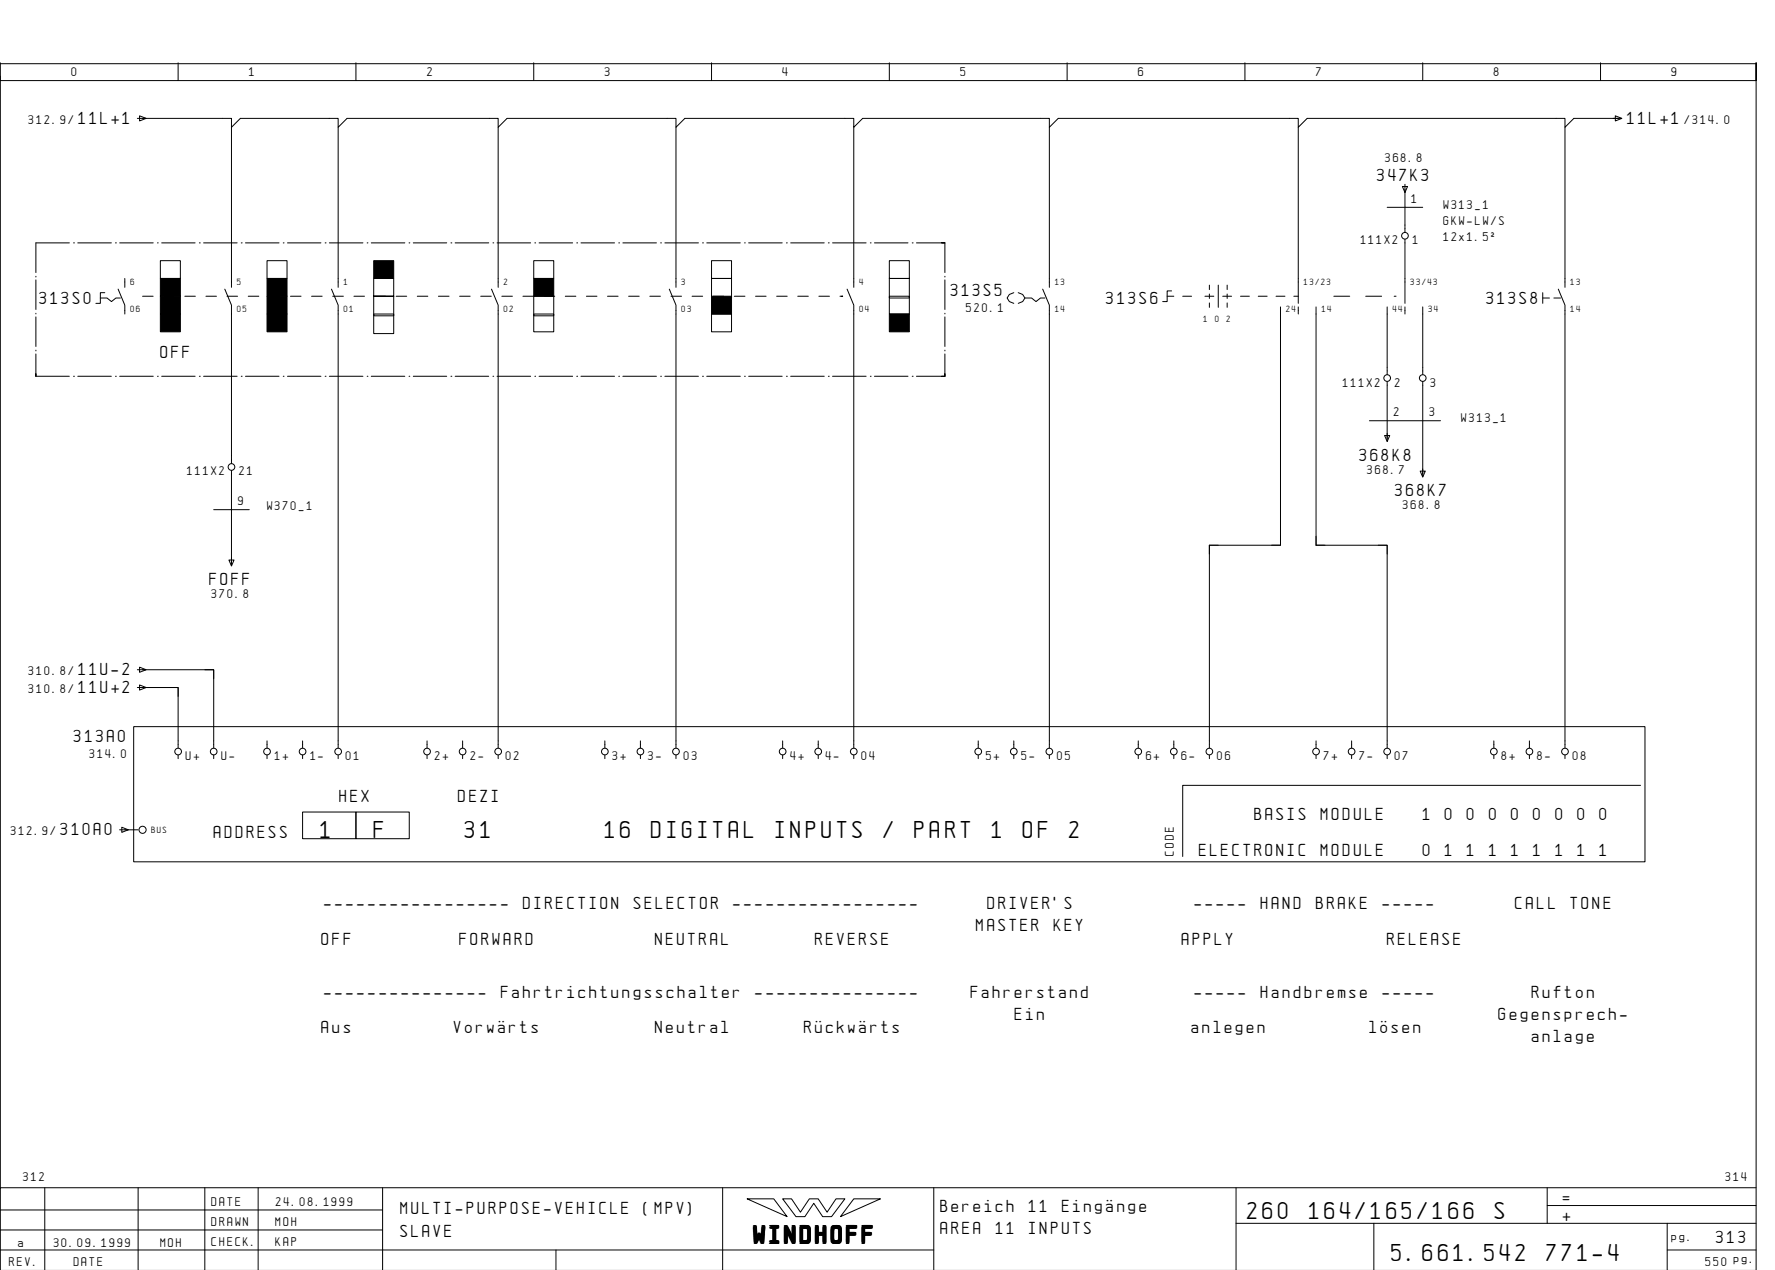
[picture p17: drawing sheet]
<svg xmlns="http://www.w3.org/2000/svg" width="399mm" height="286mm" viewBox="0 0 399 286" stroke-linecap="round" stroke-linejoin="round" font-family="sans-serif">
<defs><g id="words">
<g font-size="4.4">
<text x="72.1" y="188.4">1</text>
<text x="84.1" y="188.4">F</text>
<text x="104.6" y="188.4">31</text>
<text x="136.1" y="188.4">16</text>
<text x="146.5" y="188.4">DIGITAL</text>
<text x="174.4" y="188.4">INPUTS</text>
<text x="198.8" y="188.4">/</text>
<text x="205.7" y="188.4">PART</text>
<text x="223.1" y="188.4">1</text>
<text x="230.1" y="188.4">OF</text>
<text x="240.6" y="188.4">2</text>
<text x="280.6" y="274.1">260</text>
<text x="294.5" y="274.1">164/165/166</text>
<text x="336.3" y="274.1">S</text>
<text x="169.5" y="279.3">WINDHOFF</text>
<text x="313.1" y="283.6">5.661.542</text>
<text x="347.9" y="283.6">771-4</text>
</g>
<g font-size="3.1">
<text x="17.6" y="27.9">11L+1</text>
<text x="366.1" y="27.9">11L+1</text>
<text x="309.9" y="40.6">347K3</text>
<text x="8.9" y="68.4">313S0</text>
<text x="213.9" y="66.6">313S5</text>
<text x="248.9" y="68.4">313S6</text>
<text x="334.4" y="68.4">313S8</text>
<text x="36.1" y="80.4">OFF</text>
<text x="305.9" y="103.6">368K8</text>
<text x="313.9" y="111.6">368K7</text>
<text x="47.1" y="131.6">FOFF</text>
<text x="17.6" y="151.9">11U-2</text>
<text x="17.6" y="155.9">11U+2</text>
<text x="16.6" y="166.9">313A0</text>
<text x="76.3" y="180.4">HEX</text>
<text x="103.1" y="180.4">DEZI</text>
<text x="282.2" y="184.4">BASIS</text>
<text x="297.2" y="184.4">MODULE</text>
<text x="320.1" y="184.4">1</text>
<text x="325.1" y="184.4">0</text>
<text x="330" y="184.4">0</text>
<text x="335" y="184.4">0</text>
<text x="340" y="184.4">0</text>
<text x="345" y="184.4">0</text>
<text x="349.9" y="184.4">0</text>
<text x="354.9" y="184.4">0</text>
<text x="359.9" y="184.4">0</text>
<text x="13.6" y="187.9">310A0</text>
<text x="48.1" y="188.4">ADDRESS</text>
<text x="269.8" y="192.4">ELECTRONIC</text>
<text x="297.2" y="192.4">MODULE</text>
<text x="320.1" y="192.4">0</text>
<text x="325.1" y="192.4">1</text>
<text x="330" y="192.4">1</text>
<text x="335" y="192.4">1</text>
<text x="340" y="192.4">1</text>
<text x="345" y="192.4">1</text>
<text x="349.9" y="192.4">1</text>
<text x="354.9" y="192.4">1</text>
<text x="359.9" y="192.4">1</text>
<text x="72.9" y="204.4">-----------------</text>
<text x="117.7" y="204.4">DIRECTION</text>
<text x="142.6" y="204.4">SELECTOR</text>
<text x="165" y="204.4">-----------------</text>
<text x="219.6" y="209.4">MASTER</text>
<text x="222.1" y="204.4">DRIVER'S</text>
<text x="237.1" y="209.4">KEY</text>
<text x="268.7" y="204.4">-----</text>
<text x="283.6" y="204.4">HAND</text>
<text x="296.1" y="204.4">BRAKE</text>
<text x="311" y="204.4">-----</text>
<text x="340.9" y="204.4">CALL</text>
<text x="353.3" y="204.4">TONE</text>
<text x="72.3" y="212.4">OFF</text>
<text x="103.4" y="212.4">FORWARD</text>
<text x="147.4" y="212.4">NEUTRAL</text>
<text x="183.4" y="212.4">REVERSE</text>
<text x="265.9" y="212.4">APPLY</text>
<text x="312.1" y="212.4">RELEASE</text>
<text x="72.9" y="224.4">---------------</text>
<text x="112.7" y="224.4">Fahrtrichtungsschalter</text>
<text x="169.9" y="224.4">---------------</text>
<text x="218.4" y="224.4">Fahrerstand</text>
<text x="268.7" y="224.4">-----</text>
<text x="283.6" y="224.4">Handbremse</text>
<text x="311" y="224.4">-----</text>
<text x="344.6" y="224.4">Rufton</text>
<text x="72.3" y="232.4">Aus</text>
<text x="102.1" y="232.4">VorwÑrts</text>
<text x="147.4" y="232.4">Neutral</text>
<text x="180.9" y="232.4">RÅckwÑrts</text>
<text x="228.3" y="229.4">Ein</text>
<text x="268.1" y="232.4">anlegen</text>
<text x="308.1" y="232.4">lîsen</text>
<text x="337.1" y="229.4">Gegensprech-</text>
<text x="344.6" y="234.4">anlage</text>
<text x="90.1" y="273.1">MULTI-PURPOSE-VEHICLE</text>
<text x="144.8" y="273.1">(MPV)</text>
<text x="211.6" y="272.6">Bereich</text>
<text x="231.5" y="272.6">11</text>
<text x="238.9" y="272.6">EingÑnge</text>
<text x="351.6" y="270.6">=</text>
<text x="351.6" y="274.6">+</text>
<text x="90.1" y="278.1">SLAVE</text>
<text x="211.6" y="277.6">AREA</text>
<text x="224" y="277.6">11</text>
<text x="231.5" y="277.6">INPUTS</text>
<text x="386.1" y="279.6">313</text>
</g>
<g font-size="2.3">
<text x="16.1" y="17.1">0</text>
<text x="56.1" y="17.1">1</text>
<text x="96.1" y="17.1">2</text>
<text x="136.1" y="17.1">3</text>
<text x="176.1" y="17.1">4</text>
<text x="216.1" y="17.1">5</text>
<text x="256.1" y="17.1">6</text>
<text x="296.1" y="17.1">7</text>
<text x="336.1" y="17.1">8</text>
<text x="376.1" y="17.1">9</text>
<text x="6.4" y="27.9">312.9/</text>
<text x="379" y="27.9">/314.0</text>
<text x="311.6" y="36.5">368.8</text>
<text x="317.6" y="45.6">1</text>
<text x="324.7" y="47">W313_1</text>
<text x="324.7" y="50.6">GKW-LW/S</text>
<text x="306.1" y="54.9">111X2</text>
<text x="317.8" y="54.9">1</text>
<text x="324.7" y="54.2">12x1.5˝</text>
<text x="217.4" y="70.1">520.1</text>
<text x="302.1" y="86.9">111X2</text>
<text x="313.8" y="86.9">2</text>
<text x="321.8" y="86.9">3</text>
<text x="313.6" y="93.6">2</text>
<text x="321.6" y="93.6">3</text>
<text x="328.7" y="95">W313_1</text>
<text x="42.1" y="106.9">111X2</text>
<text x="53.8" y="106.9">21</text>
<text x="307.6" y="106.6">368.7</text>
<text x="53.6" y="113.6">9</text>
<text x="60.1" y="114.6">W370_1</text>
<text x="315.6" y="114.6">368.8</text>
<text x="47.6" y="134.6">370.8</text>
<text x="6.4" y="151.9">310.8/</text>
<text x="6.4" y="155.9">310.8/</text>
<text x="20.1" y="170.4">314.0</text>
<text x="41.8" y="170.9">U+</text>
<text x="49.8" y="170.9">U-</text>
<text x="61.8" y="170.9">1+</text>
<text x="69.8" y="170.9">1-</text>
<text x="77.8" y="170.9">01</text>
<text x="97.8" y="170.9">2+</text>
<text x="105.8" y="170.9">2-</text>
<text x="113.8" y="170.9">02</text>
<text x="137.8" y="170.9">3+</text>
<text x="145.8" y="170.9">3-</text>
<text x="153.8" y="170.9">03</text>
<text x="177.8" y="170.9">4+</text>
<text x="185.8" y="170.9">4-</text>
<text x="193.8" y="170.9">04</text>
<text x="221.8" y="170.9">5+</text>
<text x="229.8" y="170.9">5-</text>
<text x="237.8" y="170.9">05</text>
<text x="257.8" y="170.9">6+</text>
<text x="265.8" y="170.9">6-</text>
<text x="273.8" y="170.9">06</text>
<text x="297.8" y="170.9">7+</text>
<text x="305.8" y="170.9">7-</text>
<text x="313.8" y="170.9">07</text>
<text x="337.8" y="170.9">8+</text>
<text x="345.8" y="170.9">8-</text>
<text x="353.8" y="170.9">08</text>
<text x="2.4" y="187.9">312.9/</text>
<text x="264.1" y="192.4" transform="rotate(-90 264.1 192.4)">CODE</text>
<text x="5.2" y="265.6">312</text>
<text x="388.2" y="265.6">314</text>
<text x="47.6" y="271.1">DATE</text>
<text x="47.6" y="275.6">DRAWN</text>
<text x="62" y="275.6">MOH</text>
<text x="62.1" y="271.1">24.08.1999</text>
<text x="4.1" y="280.4">a</text>
<text x="12.1" y="280.4">30.09.1999</text>
<text x="36.1" y="280.4">MOH</text>
<text x="47.6" y="280.1">CHECK.</text>
<text x="62" y="280.1">KAP</text>
<text x="376.1" y="279.1">pg.</text>
<text x="2.1" y="284.6">REV.</text>
<text x="16.6" y="284.6">DATE</text>
<text x="383.7" y="284.6">550 pg.</text>
</g>
<g font-size="1.6">
<text x="29.4" y="64.1">6</text>
<text x="53.4" y="64.1">5</text>
<text x="77.4" y="64.1">1</text>
<text x="113.3" y="64.1">2</text>
<text x="153.3" y="64.1">3</text>
<text x="193.3" y="64.1">4</text>
<text x="237.4" y="64.1">13</text>
<text x="293.3" y="64.1">13/23</text>
<text x="317.3" y="64.1">33/43</text>
<text x="353.3" y="64.1">13</text>
<text x="29.4" y="70.1">06</text>
<text x="53.4" y="70.1">05</text>
<text x="77.4" y="70.1">01</text>
<text x="113.3" y="70.1">02</text>
<text x="153.3" y="70.1">03</text>
<text x="193.3" y="70.1">04</text>
<text x="237.4" y="70.1">14</text>
<text x="289.3" y="70.1">24</text>
<text x="297.3" y="70.1">14</text>
<text x="313.4" y="70.1">44</text>
<text x="321.3" y="70.1">34</text>
<text x="353.3" y="70.1">14</text>
<text x="270.8" y="72.4">1</text>
<text x="273.4" y="72.4">0</text>
<text x="276" y="72.4">2</text>
<text x="34.1" y="187.3">BUS</text>
</g>
</g></defs>
<g fill="none" stroke="#000" stroke-width=".22">
<path d="M.1 14.1v4h395v-4v271.6M.1 17.1v250M.1 14.3h395M40.1 14.1v4M80.1 14.1v4M120.1 14.1v4M160.1 14.1v4M200.1 14.1v4M240.1 14.1v4M280.1 14.1v4M320.1 14.1v4M360.1 14.1v4"/>
<path d="M30.9 26.6h21.2v2l2-2h22v2l2-2h34v2l2-2h38v2l2-2h38v2l2-2h42v2l2-2h54v2l2-2h58v2l2-2h10.6M31.4 26l1.5 .6-1.5 .6zM52.1 28.6v36M76.1 28.6v36M112.1 28.6v36M152.1 28.6v36M192.1 28.6v36M236.1 28.6v36M292.1 28.6v39.6M352.1 28.6v36M363.4 26l1.5 .6-1.5 .6zM15.6 54.6h-7.5v6.7"/>
<path d="M16.5 54.6h.2M17.5 54.6h7.6M26 54.6h.2M26.9 54.6h7.6M35.4 54.6h.2M36.1 58.6h4.5v4h-4.5zM36.4 54.6h7.5M44.9 54.6h.2M45.8 54.6h7.5M54.3 54.6h.2M55.2 54.6h7.6M60.1 58.6h4.5v4h-4.5z"/>
<path d="M63.7 54.6h.2M64.7 54.6h7.5M73.1 54.6h.2M74.1 54.6h7.6M82.6 54.6h.2M83.5 54.6h7.6M92 54.6h.2M93 54.6h7.5M101.5 54.6h.2M102.4 54.6h7.5M110.9 54.6h.2M111.8 54.6h7.6"/>
<path d="M120.1 58.6h4.5v4h-4.5zM120.3 54.6h.2M121.3 54.6h7.5M129.7 54.6h.2M130.7 54.6h7.6M139.2 54.6h.2M140.1 54.6h7.6M148.6 54.6h.2M149.6 54.6h7.5M158.1 54.6h.2M159 54.6h7.5M160.1 58.6h4.5v4h-4.5h4.5v4.4h-4.5z"/>
<path d="M167.5 54.6h.2M168.4 54.6h7.6M176.9 54.6h.2M177.9 54.6h7.5M186.3 54.6h.2M187.3 54.6h7.6M195.8 54.6h.2M196.7 54.6h7.6M200.1 58.6h4.5v4h-4.5h4.5v4.4h-4.5zM205.2 54.6h.2M206.2 54.6h6.4h-.7M212.6 54.6v6.7"/>
<path d="M312.1 46.6h8M315.5 42h1.1l-.5 1.3zM316.1 41.4v10.8M316.1 53.8v14.4M8.1 79.6v5v-.5M8.1 62.1v.2M8.1 62.9v6.7M8.1 70.4v.2M8.1 71.3v6.6M8.1 78.8v.1M22.6 67h1.5l1 .8 1-.8h1M23.6 65.8h-1v2.4h-1"/>
<path d="M26.6 65l1.5 3.6v2M28.1 62.6v2M32.1 66.6h2.4M36.8 66.6h2.4M41.6 66.6h2.4M46.3 66.6h2.4M50.6 65l1.5 3.6v35.6M51.1 66.6h2.4M55.9 66.6h2.3M60.6 66.6h2.4M65.3 66.6h2.4M70.1 66.6h2.4"/>
<path d="M74.6 65l1.5 3.6v99.6M74.8 66.6h2.4M79.6 66.6h2.4M84.1 62.6h4.5v4h-4.5h4.5v4.4h-4.5zM84.1 70.6h4.5v4.4h-4.5zM84.4 66.6h2.4M89.1 66.6h2.4M93.9 66.6h2.4M98.6 66.6h2.4M103.4 66.6h2.4M108.2 66.6h2.3M110.6 65l1.5 3.6v99.6"/>
<path d="M112.9 66.6h2.4M117.6 66.6h2.4M120.1 66.6h4.5v4.4h-4.5zM120.1 70.6h4.5v4h-4.5zM122.4 66.6h2.4M127.2 66.6h2.3M131.9 66.6h2.4M136.7 66.6h2.4M141.4 66.6h2.4M146.2 66.6h2.4M150.6 65l1.5 3.6v99.6M151 66.6h2.3"/>
<path d="M155.7 66.6h2.4M160.1 70.6h4.5v4h-4.5zM160.5 66.6h2.3M165.2 66.6h2.4M170 66.6h2.3M174.7 66.6h2.4M179.5 66.6h2.3M184.2 66.6h2.4M189 66.6h.6h-.2M190.6 65l1.5 3.6v99.6M200.1 66.6h4.5v4h-4.5zM212.6 79.6v5v-.5"/>
<path d="M212.6 62.1v.2M212.6 62.9v6.7M212.6 70.4v.2M212.6 71.3v6.6M212.6 78.8v.1M228.1 65.8l-1 .4-.5 .8 .5 .8 1 .4M229.1 65.8l1 .4 .5 .8h1.5l1 .8 1-.8h1M230.6 67l-.5 .8-1 .4M234.6 65l1.5 3.6v99.6M262.6 66.6h1.5M263.6 65.4h-1v2.4h-1M266.1 66.6h2"/>
<path d="M271.1 66.6h2M272.1 64.1v1M272.1 66.1v1M272.1 68.1v1M274.1 64.1v5M275.1 66.6h2M276.1 64.1v1M276.1 66.1v1M276.1 68.1v1M279.1 66.6h2M283.1 66.6h2M287.1 66.6h2"/>
<path d="M288.1 69v53.6h-16v45.6M291.1 66.6h1M292.1 69v1.6M296.1 69v53.6h16v45.6M300.1 66.6h3.5M307.3 66.6h3.5M312.1 69v15.2M313.6 66.6h.5M316.1 69v1.6M320.1 69v15.2M347.1 67h1.5M347.1 65.8v2.4"/>
<path d="M349.6 67h1.5M350.6 65l1.5 3.6v99.6M8.1 84.6h7.5M16.5 84.6h.2M17.5 84.6h7.6M26 84.6h.2M26.9 84.6h7.6M35.4 84.6h.2M36.4 84.6h7.5M44.9 84.6h.2M45.8 84.6h7.5M54.3 84.6h.2"/>
<path d="M55.2 84.6h7.6M63.7 84.6h.2M64.7 84.6h7.5M73.1 84.6h.2M74.1 84.6h7.6M82.6 84.6h.2M83.5 84.6h7.6M92 84.6h.2M93 84.6h7.5M101.5 84.6h.2M102.4 84.6h7.5M110.9 84.6h.2"/>
<path d="M111.8 84.6h7.6M120.3 84.6h.2M121.3 84.6h7.5M129.7 84.6h.2M130.7 84.6h7.6M139.2 84.6h.2M140.1 84.6h7.6M148.6 84.6h.2M149.6 84.6h7.5M158.1 84.6h.2M159 84.6h7.5M167.5 84.6h.2"/>
<path d="M168.4 84.6h7.6M176.9 84.6h.2M177.9 84.6h7.5M186.3 84.6h.2M187.3 84.6h7.6M195.8 84.6h.2M196.7 84.6h7.6M205.2 84.6h.2M206.2 84.6h6.4h-.7M308.1 94.6h16M311.5 98h1.1l-.5 1.3zM312.1 85.8v13.4"/>
<path d="M320.1 85.8v21.4M48.1 114.6h8M52.1 105.8v21.4M319.5 106h1.2l-.6 1.3zM51.5 126h1.1l-.5 1.3zM274.1 122.6h-2v2M288.1 120.6v2h-2M296.1 120.6v2h2M310.1 122.6h2v2M30.9 150.6h1.9M30.9 154.6h1.9M31.4 150l1.5 .6-1.5 .6z"/>
<path d="M31.4 154l1.5 .6-1.5 .6zM32.1 154.6h8v13.6M32.1 150.6h16v17.6M38.1 154.6h2v2M46.1 150.6h2v2M30.1 163.4h340v30.4h-340zM40.1 169.8v.8M48.1 169.8v.8M60.1 166.6v1.6M60.1 169.8v.8M68.1 166.6v1.6M68.1 169.8v.8"/>
<path d="M76.1 169.8v.8M96.1 166.6v1.6M96.1 169.8v.8M104.1 166.6v1.6M104.1 169.8v.8M112.1 169.8v.8M136.1 166.6v1.6M136.1 169.8v.8M144.1 166.6v1.6M144.1 169.8v.8M152.1 169.8v.8M176.1 166.6v1.6"/>
<path d="M176.1 169.8v.8M184.1 166.6v1.6M184.1 169.8v.8M192.1 169.8v.8M220.1 166.6v1.6M220.1 169.8v.8M228.1 166.6v1.6M228.1 169.8v.8M236.1 169.8v.8M256.1 166.6v1.6M256.1 169.8v.8M264.1 166.6v1.6"/>
<path d="M264.1 169.8v.8M272.1 169.8v.8M296.1 166.6v1.6M296.1 169.8v.8M304.1 166.6v1.6M304.1 169.8v.8M312.1 169.8v.8M336.1 166.6v1.6M336.1 169.8v.8M344.1 166.6v1.6M344.1 169.8v.8M352.1 169.8v.8"/>
<path d="M369.1 176.6h-103v16M26.9 186.6h4.2M27.4 186l1.5 .6-1.5 .6zM68.1 182.6h12v6h-12zM80.1 182.6h12v6h-12zM10.1 267.1v18.5M31.1 267.1v18.5M46.1 267.1v18.6M58.1 267.1v18.6M86.1 272.1h-86M86.1 276.6h-86M86.1 267.1v18.6"/>
<path d="M162.6 267.1v18.6M168.1 269.6h6l3 4zM176.1 269.6h2l2 3 2-3h2l2 3 2-3h2l-3 4h-2l-2-3-2 3h-2zM192.1 269.6h6l-9 4zM210.1 267.1v18.6M278.1 275.1h117M278.1 267.1v18.6M309.1 275.1v10.6M348.1 271.1h47M348.1 267.1v8M375.1 275.1v10.6M395.1 267.1h-395v18.6"/>
<path d="M125.1 281.1v4.6M210.1 281.1h-210M375.1 281.1h20"/>
<circle cx="316.1" cy="53" r=".75"/>
<circle cx="312.1" cy="85" r=".75"/>
<circle cx="320.1" cy="85" r=".75"/>
<circle cx="52.1" cy="105" r=".75"/>
<circle cx="40.1" cy="169" r=".75"/>
<circle cx="48.1" cy="169" r=".75"/>
<circle cx="60.1" cy="169" r=".75"/>
<circle cx="68.1" cy="169" r=".75"/>
<circle cx="76.1" cy="169" r=".75"/>
<circle cx="96.1" cy="169" r=".75"/>
<circle cx="104.1" cy="169" r=".75"/>
<circle cx="112.1" cy="169" r=".75"/>
<circle cx="136.1" cy="169" r=".75"/>
<circle cx="144.1" cy="169" r=".75"/>
<circle cx="152.1" cy="169" r=".75"/>
<circle cx="176.1" cy="169" r=".75"/>
<circle cx="184.1" cy="169" r=".75"/>
<circle cx="192.1" cy="169" r=".75"/>
<circle cx="220.1" cy="169" r=".75"/>
<circle cx="228.1" cy="169" r=".75"/>
<circle cx="236.1" cy="169" r=".75"/>
<circle cx="256.1" cy="169" r=".75"/>
<circle cx="264.1" cy="169" r=".75"/>
<circle cx="272.1" cy="169" r=".75"/>
<circle cx="296.1" cy="169" r=".75"/>
<circle cx="304.1" cy="169" r=".75"/>
<circle cx="312.1" cy="169" r=".75"/>
<circle cx="336.1" cy="169" r=".75"/>
<circle cx="344.1" cy="169" r=".75"/>
<circle cx="352.1" cy="169" r=".75"/>
<circle cx="32.1" cy="186.6" r=".8"/>
</g>
<path d="M84.1 58.6h4.5v4h-4.5zM36.1 62.6h4.5v4h-4.5zM36.1 66.6h4.5v4h-4.5zM36.1 70.6h4.5v4h-4.5zM60.1 62.6h4.5v4h-4.5zM60.1 66.6h4.5v4h-4.5zM60.1 70.6h4.5v4h-4.5zM120.1 62.6h4.5v4h-4.5zM160.1 66.6h4.5v4h-4.5zM200.1 70.6h4.5v4h-4.5z" fill="#000" stroke="#000" stroke-width=".22"/>
<use href="#words"/>
</svg>
